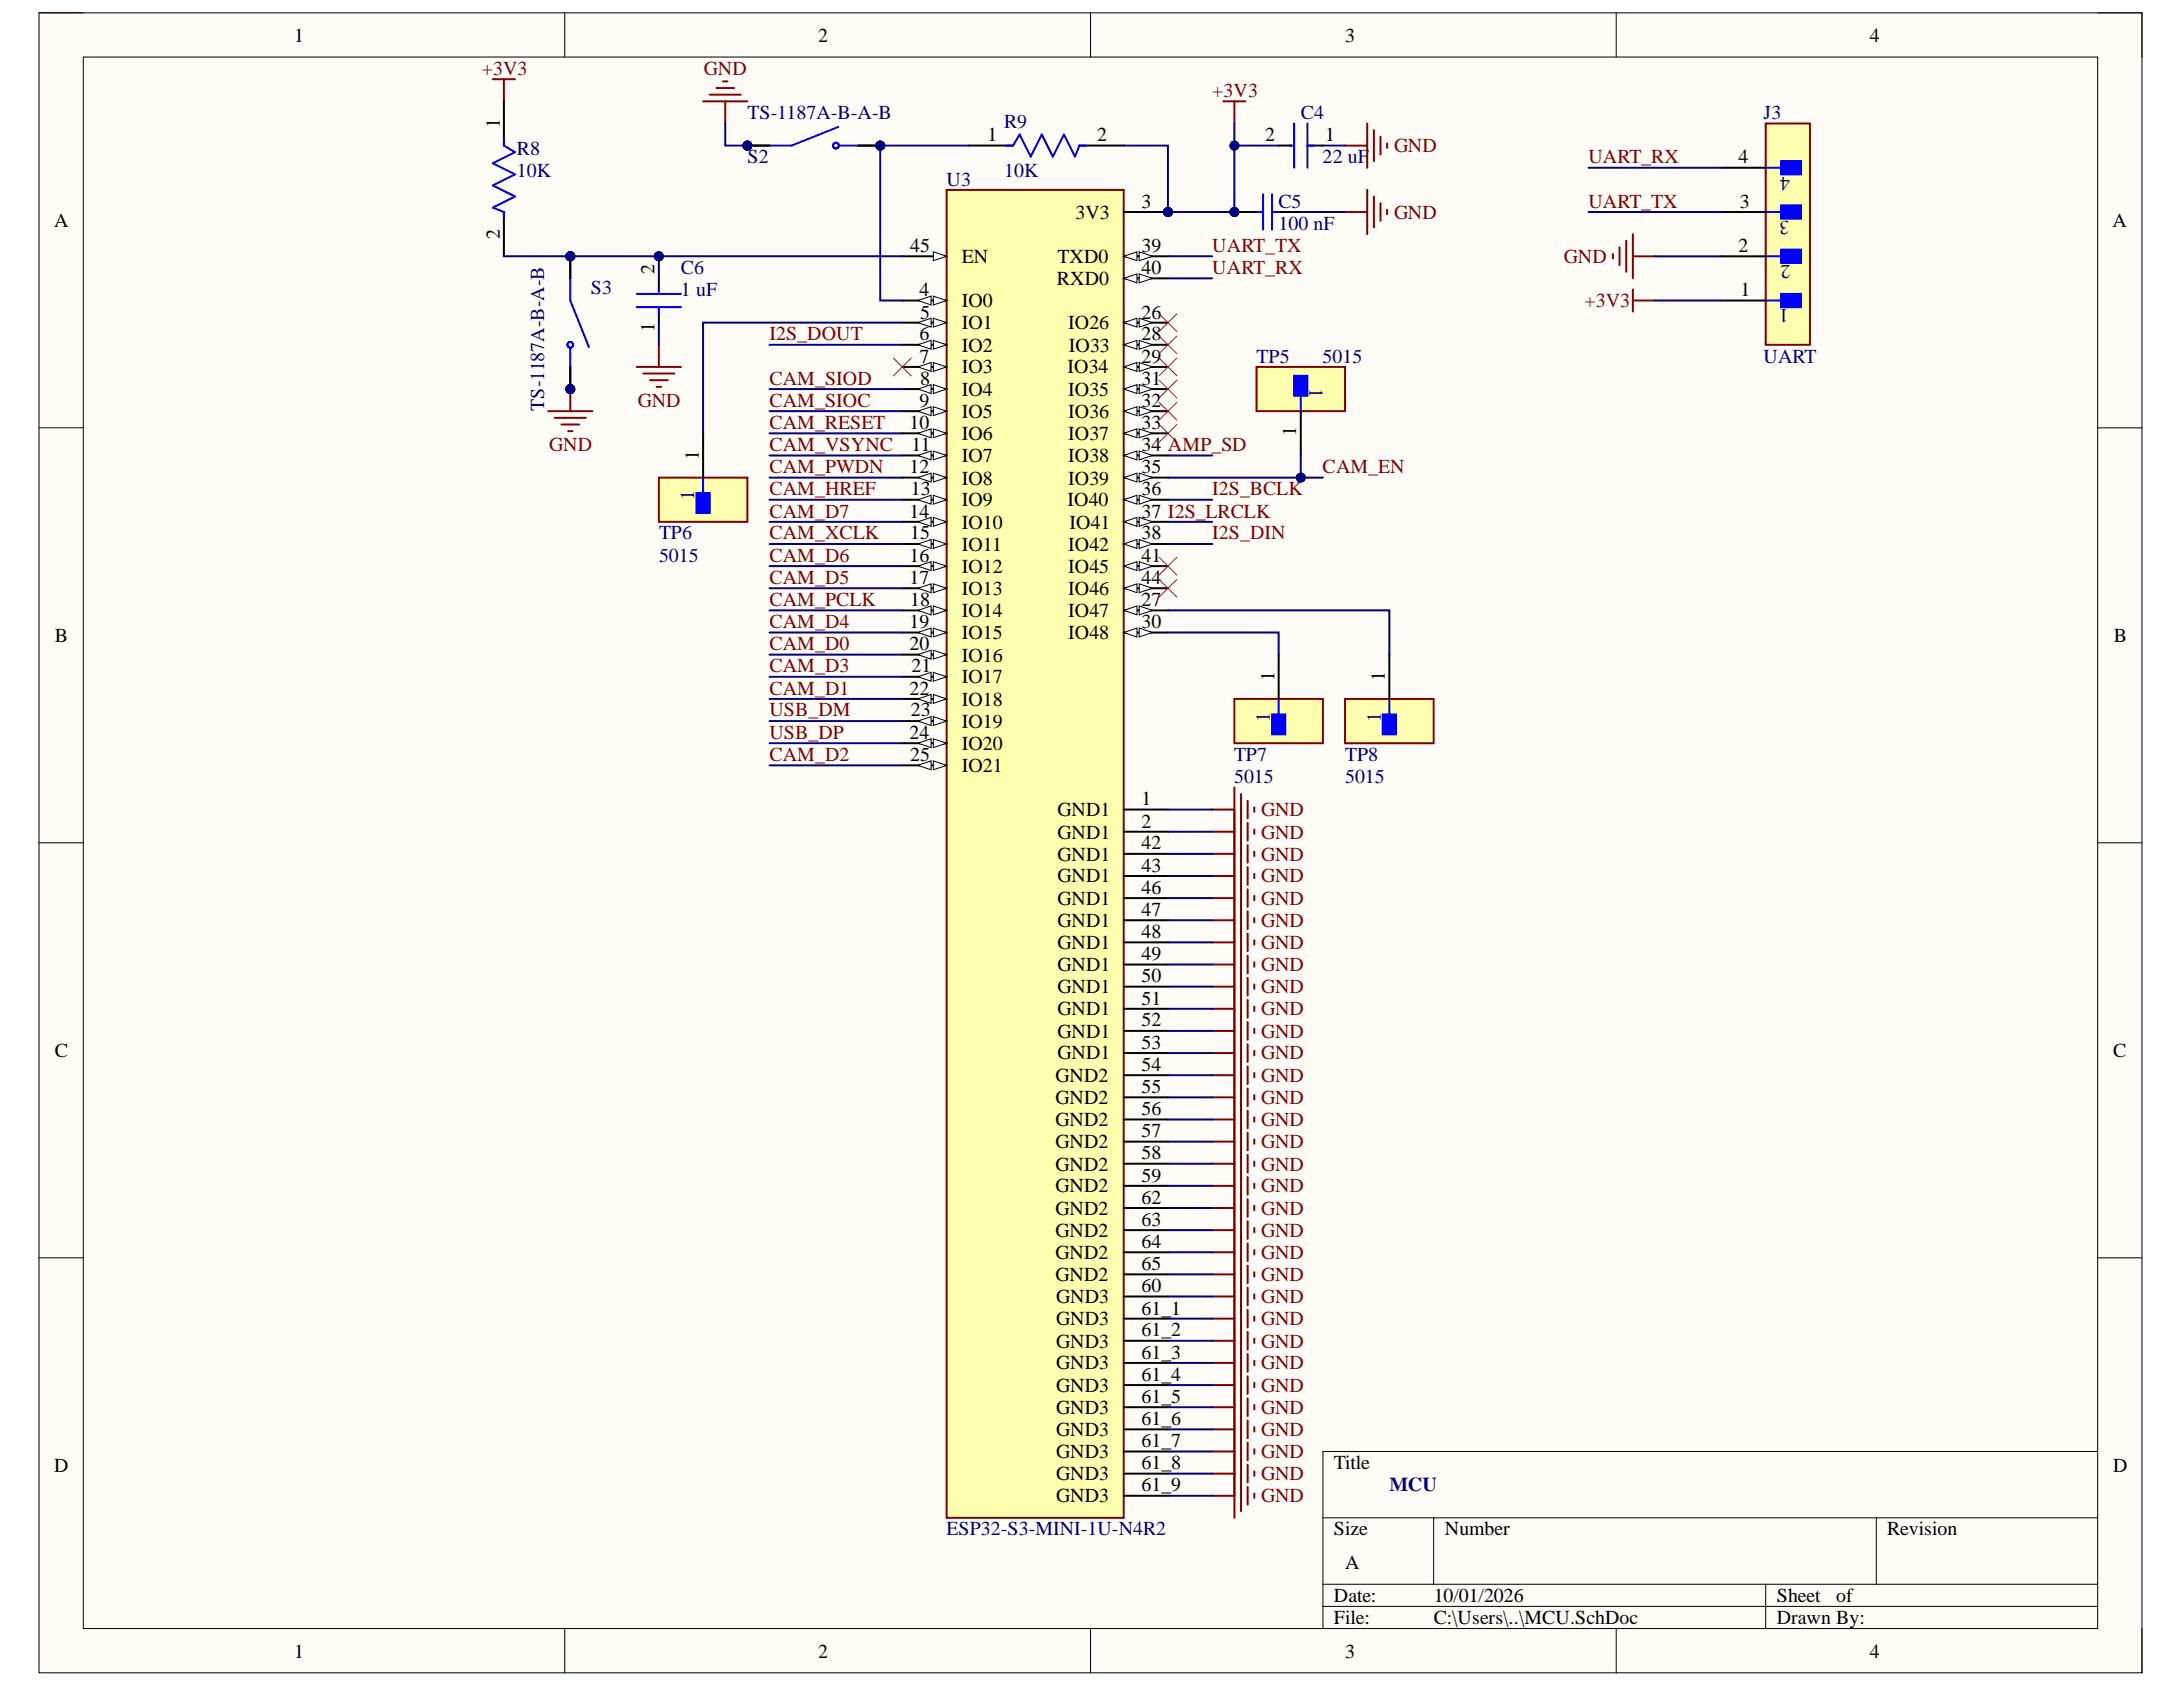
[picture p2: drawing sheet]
<svg xmlns="http://www.w3.org/2000/svg" width="279mm" height="216mm" viewBox="0 0 279 216" stroke-linecap="round" stroke-linejoin="round" font-family="sans-serif">
<defs><g id="words">
<g font-size="2.5">
<text x="37.6" y="5.3">1</text>
<text x="104.7" y="5.3">2</text>
<text x="172.2" y="5.3">3</text>
<text x="239.3" y="5.3">4</text>
<text x="64" y="16.3" transform="rotate(-90 64 16.3)">1</text>
<text x="126.4" y="18.1">1</text>
<text x="140.4" y="18.1">2</text>
<text x="161.9" y="18.1">2</text>
<text x="169.6" y="18.1">1</text>
<text x="222.5" y="20.9">4</text>
<text x="6.9" y="29">A</text>
<text x="137.6" y="28">3V3</text>
<text x="146.1" y="26.6">3</text>
<text x="222.7" y="26.6">3</text>
<text x="270.4" y="29">A</text>
<text x="64" y="30.5" transform="rotate(-90 64 30.5)">2</text>
<text x="83.8" y="35" transform="rotate(-90 83.8 35)">2</text>
<text x="116.5" y="32.2">45</text>
<text x="123.1" y="33.7">EN</text>
<text x="135.4" y="33.7">TXD0</text>
<text x="146.1" y="32.2">39</text>
<text x="146.1" y="35.1">40</text>
<text x="222.5" y="32.2">2</text>
<text x="117.7" y="37.9">4</text>
<text x="117.8" y="40.8">5</text>
<text x="123.1" y="39.3">IO0</text>
<text x="135.3" y="36.5">RXD0</text>
<text x="146.1" y="40.8">26</text>
<text x="222.8" y="37.9">1</text>
<text x="83.8" y="42.6" transform="rotate(-90 83.8 42.6)">1</text>
<text x="117.7" y="43.6">6</text>
<text x="117.7" y="46.4">7</text>
<text x="123.1" y="42.1">IO1</text>
<text x="123.1" y="45">IO2</text>
<text x="123.1" y="47.8">IO3</text>
<text x="136.6" y="47.8">IO34</text>
<text x="136.7" y="42.1">IO26</text>
<text x="136.8" y="45">IO33</text>
<text x="146.1" y="43.6">28</text>
<text x="146.1" y="46.4">29</text>
<text x="117.7" y="52">9</text>
<text x="117.8" y="49.2">8</text>
<text x="123.1" y="50.7">IO4</text>
<text x="123.1" y="53.5">IO5</text>
<text x="136.7" y="50.7">IO35</text>
<text x="136.7" y="53.5">IO36</text>
<text x="146.1" y="49.2">31</text>
<text x="146.1" y="52">32</text>
<text x="89.4" y="58.9" transform="rotate(-90 89.4 58.9)">1</text>
<text x="116.4" y="54.9">10</text>
<text x="116.7" y="57.7">11</text>
<text x="123.1" y="56.3">IO6</text>
<text x="123.1" y="59.1">IO7</text>
<text x="136.7" y="56.3">IO37</text>
<text x="136.7" y="59.1">IO38</text>
<text x="146.1" y="54.9">33</text>
<text x="146.1" y="57.7">34 AMP_SD</text>
<text x="165.9" y="55.8" transform="rotate(-90 165.9 55.8)">1</text>
<text x="116.4" y="60.6">12</text>
<text x="116.6" y="63.4">13</text>
<text x="123.1" y="62">IO8</text>
<text x="123.1" y="64.8">IO9</text>
<text x="136.6" y="64.8">IO40</text>
<text x="136.7" y="62">IO39</text>
<text x="146.1" y="60.6">35</text>
<text x="146.1" y="63.4">36</text>
<text x="116.4" y="66.2">14</text>
<text x="116.4" y="71.9">16</text>
<text x="116.5" y="69">15</text>
<text x="123.1" y="67.7">IO10</text>
<text x="123.1" y="70.5">IO11</text>
<text x="136.7" y="70.5">IO42</text>
<text x="136.9" y="67.7">IO41</text>
<text x="146.1" y="66.2">37 I2S_LRCLK</text>
<text x="146.1" y="69">38</text>
<text x="146.1" y="71.9">41</text>
<text x="116.4" y="74.7">17</text>
<text x="116.5" y="77.6">18</text>
<text x="123.1" y="73.3">IO12</text>
<text x="123.1" y="76.1">IO13</text>
<text x="136.7" y="73.3">IO45</text>
<text x="136.7" y="76.1">IO46</text>
<text x="146.1" y="74.7">44</text>
<text x="146.1" y="77.6">27</text>
<text x="7" y="82.1">B</text>
<text x="116.4" y="80.4">19</text>
<text x="116.4" y="83.2">20</text>
<text x="123.1" y="79">IO14</text>
<text x="123.1" y="81.8">IO15</text>
<text x="136.7" y="79">IO47</text>
<text x="136.7" y="81.8">IO48</text>
<text x="146.1" y="80.4">30</text>
<text x="270.6" y="82.1">B</text>
<text x="116.4" y="88.9">22</text>
<text x="116.7" y="86">21</text>
<text x="123.1" y="84.7">IO16</text>
<text x="123.1" y="87.5">IO17</text>
<text x="163.1" y="87.2" transform="rotate(-90 163.1 87.2)">1</text>
<text x="177.2" y="87.2" transform="rotate(-90 177.2 87.2)">1</text>
<text x="116.4" y="94.6">24</text>
<text x="116.6" y="91.7">23</text>
<text x="123.1" y="90.3">IO18</text>
<text x="123.1" y="93.1">IO19</text>
<text x="116.5" y="97.4">25</text>
<text x="123.1" y="96">IO20</text>
<text x="123.1" y="98.8">IO21</text>
<text x="135.4" y="104.5">GND1</text>
<text x="135.4" y="107.3">GND1</text>
<text x="146.1" y="103">1</text>
<text x="146.1" y="105.9">2</text>
<text x="135.4" y="110.1">GND1</text>
<text x="135.4" y="112.9">GND1</text>
<text x="146.1" y="108.7">42</text>
<text x="146.1" y="111.6">43</text>
<text x="135.4" y="115.8">GND1</text>
<text x="135.4" y="118.6">GND1</text>
<text x="146.1" y="114.4">46</text>
<text x="146.1" y="117.2">47</text>
<text x="135.4" y="121.5">GND1</text>
<text x="135.4" y="124.3">GND1</text>
<text x="146.1" y="120">48</text>
<text x="146.1" y="122.9">49</text>
<text x="146.1" y="125.7">50</text>
<text x="135.4" y="127.1">GND1</text>
<text x="135.4" y="129.9">GND1</text>
<text x="146.1" y="128.6">51</text>
<text x="146.1" y="131.4">52</text>
<text x="7" y="135.3">C</text>
<text x="135.4" y="132.8">GND1</text>
<text x="135.4" y="135.6">GND1</text>
<text x="146.1" y="134.2">53</text>
<text x="146.1" y="137">54</text>
<text x="270.5" y="135.3">C</text>
<text x="135.1" y="138.5">GND2</text>
<text x="135.1" y="141.3">GND2</text>
<text x="146.1" y="139.9">55</text>
<text x="146.1" y="142.7">56</text>
<text x="135.1" y="144.1">GND2</text>
<text x="135.1" y="146.9">GND2</text>
<text x="135.1" y="149.8">GND2</text>
<text x="146.1" y="145.6">57</text>
<text x="146.1" y="148.4">58</text>
<text x="135.1" y="152.6">GND2</text>
<text x="135.1" y="155.5">GND2</text>
<text x="146.1" y="151.2">59</text>
<text x="146.1" y="154">62</text>
<text x="135.1" y="158.3">GND2</text>
<text x="135.1" y="161.1">GND2</text>
<text x="146.1" y="156.9">63</text>
<text x="146.1" y="159.7">64</text>
<text x="135.1" y="163.9">GND2</text>
<text x="135.2" y="166.8">GND3</text>
<text x="146.1" y="162.6">65</text>
<text x="146.1" y="165.4">60</text>
<text x="135.2" y="169.6">GND3</text>
<text x="135.2" y="172.5">GND3</text>
<text x="146.1" y="168.2">61_1</text>
<text x="146.1" y="171">61_2</text>
<text x="146.1" y="173.9">61_3</text>
<text x="135.2" y="175.3">GND3</text>
<text x="135.2" y="178.1">GND3</text>
<text x="146.1" y="176.7">61_4</text>
<text x="146.1" y="179.5">61_5</text>
<text x="135.2" y="180.9">GND3</text>
<text x="135.2" y="183.8">GND3</text>
<text x="146.1" y="182.4">61_6</text>
<text x="146.1" y="185.2">61_7</text>
<text x="6.9" y="188.4">D</text>
<text x="135.2" y="186.6">GND3</text>
<text x="135.2" y="189.5">GND3</text>
<text x="146.1" y="188">61_8</text>
<text x="146.1" y="190.8">61_9</text>
<text x="170.7" y="188">Title</text>
<text x="270.5" y="188.4">D</text>
<text x="135.2" y="192.3">GND3</text>
<text x="170.7" y="196.5">Size</text>
<text x="184.9" y="196.5">Number</text>
<text x="241.5" y="196.5">Revision</text>
<text x="172.2" y="200.8">A</text>
<text x="170.7" y="205">Date:</text>
<text x="170.7" y="207.8">File:</text>
<text x="183.5" y="205">10/01/2026</text>
<text x="183.5" y="207.8">C:\Users\..\MCU.SchDoc</text>
<text x="227.4" y="205">Sheet</text>
<text x="227.4" y="207.8">Drawn By:</text>
<text x="235" y="205">of</text>
<text x="37.6" y="212.1">1</text>
<text x="104.7" y="212.1">2</text>
<text x="172.2" y="212.1">3</text>
<text x="239.3" y="212.1">4</text>
</g>
<g font-size="2.5" fill="#800000">
<text x="61.7" y="9.6">+3V3</text>
<text x="90.1" y="9.6">GND</text>
<text x="155.2" y="12.4">+3V3</text>
<text x="178.4" y="19.5">GND</text>
<text x="203.3" y="20.9">UART_RX</text>
<text x="178.4" y="28">GND</text>
<text x="203.3" y="26.6">UART_TX</text>
<text x="155.2" y="32.2">UART_TX</text>
<text x="155.2" y="35.1">UART_RX</text>
<text x="200.2" y="33.7">GND</text>
<text x="202.8" y="39.3">+3V3</text>
<text x="98.5" y="43.6">I2S_DOUT</text>
<text x="81.6" y="52">GND</text>
<text x="98.5" y="49.2">CAM_SIOD</text>
<text x="98.5" y="52">CAM_SIOC</text>
<text x="70.3" y="57.7">GND</text>
<text x="98.5" y="54.9">CAM_RESET</text>
<text x="98.5" y="57.7">CAM_VSYNC</text>
<text x="98.5" y="63.4">CAM_HREF</text>
<text x="98.5" y="60.6">CAM_PWDN</text>
<text x="155.2" y="63.4">I2S_BCLK</text>
<text x="169.3" y="60.6">CAM_EN</text>
<text x="98.5" y="69">CAM_XCLK</text>
<text x="98.5" y="66.2">CAM_D7</text>
<text x="98.5" y="71.9">CAM_D6</text>
<text x="155.2" y="69">I2S_DIN</text>
<text x="98.5" y="74.7">CAM_D5</text>
<text x="98.5" y="77.6">CAM_PCLK</text>
<text x="98.5" y="83.2">CAM_D0</text>
<text x="98.5" y="80.4">CAM_D4</text>
<text x="98.5" y="88.9">CAM_D1</text>
<text x="98.5" y="86">CAM_D3</text>
<text x="98.5" y="91.7">USB_DM</text>
<text x="98.5" y="94.6">USB_DP</text>
<text x="98.5" y="97.4">CAM_D2</text>
<text x="161.4" y="104.5">GND</text>
<text x="161.4" y="107.3">GND</text>
<text x="161.4" y="110.1">GND</text>
<text x="161.4" y="112.9">GND</text>
<text x="161.4" y="115.8">GND</text>
<text x="161.4" y="118.6">GND</text>
<text x="161.4" y="121.5">GND</text>
<text x="161.4" y="124.3">GND</text>
<text x="161.4" y="127.1">GND</text>
<text x="161.4" y="129.9">GND</text>
<text x="161.4" y="132.8">GND</text>
<text x="161.4" y="135.6">GND</text>
<text x="161.4" y="138.5">GND</text>
<text x="161.4" y="141.3">GND</text>
<text x="161.4" y="144.1">GND</text>
<text x="161.4" y="146.9">GND</text>
<text x="161.4" y="149.8">GND</text>
<text x="161.4" y="152.6">GND</text>
<text x="161.4" y="155.5">GND</text>
<text x="161.4" y="161.1">GND</text>
<text x="161.4" y="158.3">GND</text>
<text x="161.4" y="163.9">GND</text>
<text x="161.4" y="166.8">GND</text>
<text x="161.4" y="169.6">GND</text>
<text x="161.4" y="172.5">GND</text>
<text x="161.4" y="175.3">GND</text>
<text x="161.4" y="178.1">GND</text>
<text x="161.4" y="180.9">GND</text>
<text x="161.4" y="183.8">GND</text>
<text x="161.4" y="186.6">GND</text>
<text x="161.4" y="189.5">GND</text>
<text x="161.4" y="192.3">GND</text>
</g>
<g font-size="2.5" fill="#000080">
<text x="95.7" y="15.2">TS-1187A-B-A-B</text>
<text x="128.5" y="16.4">R9</text>
<text x="166.5" y="15.2">C4</text>
<text x="225.7" y="15.2">J3</text>
<text x="66.2" y="19.8">R8</text>
<text x="66.2" y="22.6">10K</text>
<text x="95.7" y="20.9">S2</text>
<text x="121.1" y="23.8">U3</text>
<text x="128.5" y="22.6">10K</text>
<text x="169.3" y="20.9">22 uF</text>
<text x="229.1" y="22.6" transform="rotate(-180 229.1 22.6)">4</text>
<text x="163.6" y="26.6">C5</text>
<text x="163.6" y="29.4">100 nF</text>
<text x="229" y="28.3" transform="rotate(-180 229 28.3)">3</text>
<text x="87.1" y="35.1">C6</text>
<text x="229.2" y="33.9" transform="rotate(-180 229.2 33.9)">2</text>
<text x="75.6" y="37.6">S3</text>
<text x="87.1" y="37.9">1 uF</text>
<text x="228.9" y="39.6" transform="rotate(-180 228.9 39.6)">1</text>
<text x="160.8" y="46.4">TP5</text>
<text x="169.3" y="46.4">5015</text>
<text x="225.7" y="46.4">UART</text>
<text x="69.6" y="52.6" transform="rotate(-90 69.6 52.6)">TS-1187A-B-A-B</text>
<text x="167.6" y="49.7" transform="rotate(90 167.6 49.7)">1</text>
<text x="88.8" y="64" transform="rotate(-90 88.8 64)">1</text>
<text x="84.3" y="69">TP6</text>
<text x="84.3" y="71.9">5015</text>
<text x="162.5" y="92.4" transform="rotate(-90 162.5 92.4)">1</text>
<text x="176.7" y="92.4" transform="rotate(-90 176.7 92.4)">1</text>
<text x="157.9" y="97.4">TP7</text>
<text x="157.9" y="100.2">5015</text>
<text x="172.2" y="97.4">TP8</text>
<text x="172.2" y="100.2">5015</text>
<text x="177.8" y="190.8">MCU</text>
<text x="121.1" y="196.5">ESP32-S3-MINI-1U-N4R2</text>
</g>
</g></defs>
<path d="M5 1.6h269.1v212.5h-269.1z" fill-rule="evenodd" fill="#fffcf8"/>
<path d="M5 1.6h269.1v212.5h-269.1z" fill="none" stroke="#000" stroke-width=".13"/>
<path d="M10.7 7.3h257.8v201.1h-257.8z" fill-rule="evenodd" fill="#fffcf8"/>
<g fill="none" stroke="#000" stroke-width=".13">
<path d="M5 1.6h5.7M10.7 7.3h257.8v201.1h-257.8zM72.3 1.6v5.7M139.6 1.6v5.7M206.9 1.6v5.7M268.5 1.6h5.6v5.7M5 54.7h5.7M268.5 54.8h5.6M5 107.9h5.7M268.5 107.9h5.6M5 161h5.7M268.5 161h5.6"/>
<path d="M169.3 194.3h99.2M183.5 194.3v8.5M240.1 194.3v8.5M268.5 185.8h-99.2v22.6M72.3 208.4v5.7M139.6 208.4v5.7M169.3 202.8h99.2M169.3 205.6h99.2M206.9 208.4v5.7M226 202.8v5.6M274.1 208.4v5.7"/>
</g>
<circle cx="149.5" cy="27.1" r=".57" fill="#000080"/>
<circle cx="149.5" cy="27.1" r=".57" fill="none" stroke="#000080" stroke-width=".13"/>
<path d="M121.2 24.3h22.6v170h-22.6z" fill-rule="evenodd" fill="#ffffb0"/>
<path d="M121.2 24.3h22.6v170h-22.6z" fill="none" stroke="#800000" stroke-width=".25"/>
<path d="M115.5 32.8h5.7" fill="none" stroke="#000" stroke-width=".25"/>
<path d="M119.5 32.2l1.7 .6-1.7 .6z" fill="#f8fcff"/>
<path d="M119.5 32.2l1.7 .6-1.7 .6z" fill="none" stroke="#000" stroke-width=".13"/>
<path d="M115.5 38.5h5.7" fill="none" stroke="#000" stroke-width=".25"/>
<path d="M119.5 37.9l1.7 .6-1.7 .5z" fill="#f8fcff"/>
<path d="M119.5 37.9l1.7 .6-1.7 .5z" fill="none" stroke="#000" stroke-width=".13"/>
<path d="M117.5 38.5l1.7-.6v1.1z" fill="#f8fcff"/>
<path d="M117.5 38.5l1.7-.6v1.1z" fill="none" stroke="#000" stroke-width=".13"/>
<path d="M115.5 41.3h5.7" fill="none" stroke="#000" stroke-width=".25"/>
<path d="M119.5 40.7l1.7 .6-1.7 .6z" fill="#f8fcff"/>
<path d="M119.5 40.7l1.7 .6-1.7 .6z" fill="none" stroke="#000" stroke-width=".13"/>
<path d="M117.5 41.3l1.7-.6v1.2z" fill="#f8fcff"/>
<path d="M117.5 41.3l1.7-.6v1.2z" fill="none" stroke="#000" stroke-width=".13"/>
<path d="M115.5 44.1h5.7" fill="none" stroke="#000" stroke-width=".25"/>
<path d="M119.5 43.6l1.7 .5-1.7 .6z" fill="#f8fcff"/>
<path d="M119.5 43.6l1.7 .5-1.7 .6z" fill="none" stroke="#000" stroke-width=".13"/>
<path d="M117.5 44.1l1.7-.5v1.1z" fill="#f8fcff"/>
<path d="M117.5 44.1l1.7-.5v1.1z" fill="none" stroke="#000" stroke-width=".13"/>
<path d="M115.5 47h5.7" fill="none" stroke="#000" stroke-width=".25"/>
<path d="M119.5 46.4l1.7 .6-1.7 .5z" fill="#f8fcff"/>
<path d="M119.5 46.4l1.7 .6-1.7 .5z" fill="none" stroke="#000" stroke-width=".13"/>
<path d="M117.5 47l1.7-.6v1.1z" fill="#f8fcff"/>
<path d="M117.5 47l1.7-.6v1.1z" fill="none" stroke="#000" stroke-width=".13"/>
<path d="M115.5 49.8h5.7" fill="none" stroke="#000" stroke-width=".25"/>
<path d="M119.5 49.2l1.7 .6-1.7 .6z" fill="#f8fcff"/>
<path d="M119.5 49.2l1.7 .6-1.7 .6z" fill="none" stroke="#000" stroke-width=".13"/>
<path d="M117.5 49.8l1.7-.6v1.2z" fill="#f8fcff"/>
<path d="M117.5 49.8l1.7-.6v1.2z" fill="none" stroke="#000" stroke-width=".13"/>
<path d="M115.5 52.6h5.7" fill="none" stroke="#000" stroke-width=".25"/>
<path d="M119.5 52.1l1.7 .5-1.7 .6z" fill="#f8fcff"/>
<path d="M119.5 52.1l1.7 .5-1.7 .6z" fill="none" stroke="#000" stroke-width=".13"/>
<path d="M117.5 52.6l1.7-.5v1.1z" fill="#f8fcff"/>
<path d="M117.5 52.6l1.7-.5v1.1z" fill="none" stroke="#000" stroke-width=".13"/>
<path d="M115.5 55.5h5.7" fill="none" stroke="#000" stroke-width=".25"/>
<path d="M119.5 54.9l1.7 .6-1.7 .5z" fill="#f8fcff"/>
<path d="M119.5 54.9l1.7 .6-1.7 .5z" fill="none" stroke="#000" stroke-width=".13"/>
<path d="M117.5 55.5l1.7-.6v1.1z" fill="#f8fcff"/>
<path d="M117.5 55.5l1.7-.6v1.1z" fill="none" stroke="#000" stroke-width=".13"/>
<path d="M115.5 58.3h5.7" fill="none" stroke="#000" stroke-width=".25"/>
<path d="M119.5 57.7l1.7 .6-1.7 .6z" fill="#f8fcff"/>
<path d="M119.5 57.7l1.7 .6-1.7 .6z" fill="none" stroke="#000" stroke-width=".13"/>
<path d="M117.5 58.3l1.7-.6v1.2z" fill="#f8fcff"/>
<path d="M117.5 58.3l1.7-.6v1.2z" fill="none" stroke="#000" stroke-width=".13"/>
<path d="M115.5 61.1h5.7" fill="none" stroke="#000" stroke-width=".25"/>
<path d="M119.5 60.6l1.7 .5-1.7 .6z" fill="#f8fcff"/>
<path d="M119.5 60.6l1.7 .5-1.7 .6z" fill="none" stroke="#000" stroke-width=".13"/>
<path d="M117.5 61.1l1.7-.5v1.1z" fill="#f8fcff"/>
<path d="M117.5 61.1l1.7-.5v1.1z" fill="none" stroke="#000" stroke-width=".13"/>
<path d="M115.5 64h5.7" fill="none" stroke="#000" stroke-width=".25"/>
<path d="M119.5 63.4l1.7 .6-1.7 .5z" fill="#f8fcff"/>
<path d="M119.5 63.4l1.7 .6-1.7 .5z" fill="none" stroke="#000" stroke-width=".13"/>
<path d="M117.5 64l1.7-.6v1.1z" fill="#f8fcff"/>
<path d="M117.5 64l1.7-.6v1.1z" fill="none" stroke="#000" stroke-width=".13"/>
<path d="M115.5 66.8h5.7" fill="none" stroke="#000" stroke-width=".25"/>
<path d="M119.5 66.2l1.7 .6-1.7 .6z" fill="#f8fcff"/>
<path d="M119.5 66.2l1.7 .6-1.7 .6z" fill="none" stroke="#000" stroke-width=".13"/>
<path d="M117.5 66.8l1.7-.6v1.2z" fill="#f8fcff"/>
<path d="M117.5 66.8l1.7-.6v1.2z" fill="none" stroke="#000" stroke-width=".13"/>
<path d="M115.5 69.6h5.7" fill="none" stroke="#000" stroke-width=".25"/>
<path d="M119.5 69.1l1.7 .5-1.7 .6z" fill="#f8fcff"/>
<path d="M119.5 69.1l1.7 .5-1.7 .6z" fill="none" stroke="#000" stroke-width=".13"/>
<path d="M117.5 69.6l1.7-.5v1.1z" fill="#f8fcff"/>
<path d="M117.5 69.6l1.7-.5v1.1z" fill="none" stroke="#000" stroke-width=".13"/>
<path d="M115.5 72.5h5.7" fill="none" stroke="#000" stroke-width=".25"/>
<path d="M119.5 71.9l1.7 .6-1.7 .5z" fill="#f8fcff"/>
<path d="M119.5 71.9l1.7 .6-1.7 .5z" fill="none" stroke="#000" stroke-width=".13"/>
<path d="M117.5 72.5l1.7-.6v1.1z" fill="#f8fcff"/>
<path d="M117.5 72.5l1.7-.6v1.1z" fill="none" stroke="#000" stroke-width=".13"/>
<path d="M115.5 75.3h5.7" fill="none" stroke="#000" stroke-width=".25"/>
<path d="M119.5 74.7l1.7 .6-1.7 .6z" fill="#f8fcff"/>
<path d="M119.5 74.7l1.7 .6-1.7 .6z" fill="none" stroke="#000" stroke-width=".13"/>
<path d="M117.5 75.3l1.7-.6v1.2z" fill="#f8fcff"/>
<path d="M117.5 75.3l1.7-.6v1.2z" fill="none" stroke="#000" stroke-width=".13"/>
<path d="M115.5 78.1h5.7" fill="none" stroke="#000" stroke-width=".25"/>
<path d="M119.5 77.6l1.7 .5-1.7 .6z" fill="#f8fcff"/>
<path d="M119.5 77.6l1.7 .5-1.7 .6z" fill="none" stroke="#000" stroke-width=".13"/>
<path d="M117.5 78.1l1.7-.5v1.1z" fill="#f8fcff"/>
<path d="M117.5 78.1l1.7-.5v1.1z" fill="none" stroke="#000" stroke-width=".13"/>
<path d="M115.5 81h5.7" fill="none" stroke="#000" stroke-width=".25"/>
<path d="M119.5 80.4l1.7 .6-1.7 .5z" fill="#f8fcff"/>
<path d="M119.5 80.4l1.7 .6-1.7 .5z" fill="none" stroke="#000" stroke-width=".13"/>
<path d="M117.5 81l1.7-.6v1.1z" fill="#f8fcff"/>
<path d="M117.5 81l1.7-.6v1.1z" fill="none" stroke="#000" stroke-width=".13"/>
<path d="M115.5 83.8h5.7" fill="none" stroke="#000" stroke-width=".25"/>
<path d="M119.5 83.2l1.7 .6-1.7 .6z" fill="#f8fcff"/>
<path d="M119.5 83.2l1.7 .6-1.7 .6z" fill="none" stroke="#000" stroke-width=".13"/>
<path d="M117.5 83.8l1.7-.6v1.2z" fill="#f8fcff"/>
<path d="M117.5 83.8l1.7-.6v1.2z" fill="none" stroke="#000" stroke-width=".13"/>
<path d="M115.5 86.6h5.7" fill="none" stroke="#000" stroke-width=".25"/>
<path d="M119.5 86l1.7 .6-1.7 .6z" fill="#f8fcff"/>
<path d="M119.5 86l1.7 .6-1.7 .6z" fill="none" stroke="#000" stroke-width=".13"/>
<path d="M117.5 86.6l1.7-.6v1.2z" fill="#f8fcff"/>
<path d="M117.5 86.6l1.7-.6v1.2z" fill="none" stroke="#000" stroke-width=".13"/>
<path d="M115.5 89.4h5.7" fill="none" stroke="#000" stroke-width=".25"/>
<path d="M119.5 88.9l1.7 .5-1.7 .6z" fill="#f8fcff"/>
<path d="M119.5 88.9l1.7 .5-1.7 .6z" fill="none" stroke="#000" stroke-width=".13"/>
<path d="M117.5 89.4l1.7-.5v1.1z" fill="#f8fcff"/>
<path d="M117.5 89.4l1.7-.5v1.1z" fill="none" stroke="#000" stroke-width=".13"/>
<path d="M115.5 92.3h5.7" fill="none" stroke="#000" stroke-width=".25"/>
<path d="M119.5 91.7l1.7 .6-1.7 .5z" fill="#f8fcff"/>
<path d="M119.5 91.7l1.7 .6-1.7 .5z" fill="none" stroke="#000" stroke-width=".13"/>
<path d="M117.5 92.3l1.7-.6v1.1z" fill="#f8fcff"/>
<path d="M117.5 92.3l1.7-.6v1.1z" fill="none" stroke="#000" stroke-width=".13"/>
<path d="M115.5 95.1h5.7" fill="none" stroke="#000" stroke-width=".25"/>
<path d="M119.5 94.5l1.7 .6-1.7 .6z" fill="#f8fcff"/>
<path d="M119.5 94.5l1.7 .6-1.7 .6z" fill="none" stroke="#000" stroke-width=".13"/>
<path d="M117.5 95.1l1.7-.6v1.2z" fill="#f8fcff"/>
<path d="M117.5 95.1l1.7-.6v1.2z" fill="none" stroke="#000" stroke-width=".13"/>
<path d="M115.5 97.9h5.7" fill="none" stroke="#000" stroke-width=".25"/>
<path d="M119.5 97.4l1.7 .5-1.7 .6z" fill="#f8fcff"/>
<path d="M119.5 97.4l1.7 .5-1.7 .6z" fill="none" stroke="#000" stroke-width=".13"/>
<path d="M117.5 97.9l1.7-.5v1.1z" fill="#f8fcff"/>
<path d="M117.5 97.9l1.7-.5v1.1z" fill="none" stroke="#000" stroke-width=".13"/>
<path d="M143.8 27.1h5.7" fill="none" stroke="#000" stroke-width=".25"/>
<circle cx="149.5" cy="27.1" r=".57" fill="#000080"/>
<circle cx="149.5" cy="27.1" r=".57" fill="none" stroke="#000080" stroke-width=".13"/>
<path d="M143.8 32.8h5.7" fill="none" stroke="#000" stroke-width=".25"/>
<path d="M143.8 32.8l1.7-.6v1.2z" fill="#f8fcff"/>
<path d="M143.8 32.8l1.7-.6v1.2z" fill="none" stroke="#000" stroke-width=".13"/>
<path d="M145.8 32.2l1.7 .6-1.7 .6z" fill="#f8fcff"/>
<path d="M145.8 32.2l1.7 .6-1.7 .6z" fill="none" stroke="#000" stroke-width=".13"/>
<path d="M143.8 35.6h5.7" fill="none" stroke="#000" stroke-width=".25"/>
<path d="M143.8 35.6l1.7-.5v1.1z" fill="#f8fcff"/>
<path d="M143.8 35.6l1.7-.5v1.1z" fill="none" stroke="#000" stroke-width=".13"/>
<path d="M145.8 35.1l1.7 .5-1.7 .6z" fill="#f8fcff"/>
<path d="M145.8 35.1l1.7 .5-1.7 .6z" fill="none" stroke="#000" stroke-width=".13"/>
<path d="M143.8 41.3h5.7" fill="none" stroke="#000" stroke-width=".25"/>
<path d="M143.8 41.3l1.7-.6v1.2z" fill="#f8fcff"/>
<path d="M143.8 41.3l1.7-.6v1.2z" fill="none" stroke="#000" stroke-width=".13"/>
<path d="M145.8 40.7l1.7 .6-1.7 .6z" fill="#f8fcff"/>
<path d="M145.8 40.7l1.7 .6-1.7 .6z" fill="none" stroke="#000" stroke-width=".13"/>
<path d="M143.8 44.1h5.7" fill="none" stroke="#000" stroke-width=".25"/>
<path d="M143.8 44.1l1.7-.5v1.1z" fill="#f8fcff"/>
<path d="M143.8 44.1l1.7-.5v1.1z" fill="none" stroke="#000" stroke-width=".13"/>
<path d="M145.8 43.6l1.7 .5-1.7 .6z" fill="#f8fcff"/>
<path d="M145.8 43.6l1.7 .5-1.7 .6z" fill="none" stroke="#000" stroke-width=".13"/>
<path d="M143.8 47h5.7" fill="none" stroke="#000" stroke-width=".25"/>
<path d="M143.8 47l1.7-.6v1.1z" fill="#f8fcff"/>
<path d="M143.8 47l1.7-.6v1.1z" fill="none" stroke="#000" stroke-width=".13"/>
<path d="M145.8 46.4l1.7 .6-1.7 .5z" fill="#f8fcff"/>
<path d="M145.8 46.4l1.7 .6-1.7 .5z" fill="none" stroke="#000" stroke-width=".13"/>
<path d="M143.8 49.8h5.7" fill="none" stroke="#000" stroke-width=".25"/>
<path d="M143.8 49.8l1.7-.6v1.2z" fill="#f8fcff"/>
<path d="M143.8 49.8l1.7-.6v1.2z" fill="none" stroke="#000" stroke-width=".13"/>
<path d="M145.8 49.2l1.7 .6-1.7 .6z" fill="#f8fcff"/>
<path d="M145.8 49.2l1.7 .6-1.7 .6z" fill="none" stroke="#000" stroke-width=".13"/>
<path d="M143.8 52.6h5.7" fill="none" stroke="#000" stroke-width=".25"/>
<path d="M143.8 52.6l1.7-.5v1.1z" fill="#f8fcff"/>
<path d="M143.8 52.6l1.7-.5v1.1z" fill="none" stroke="#000" stroke-width=".13"/>
<path d="M145.8 52.1l1.7 .5-1.7 .6z" fill="#f8fcff"/>
<path d="M145.8 52.1l1.7 .5-1.7 .6z" fill="none" stroke="#000" stroke-width=".13"/>
<path d="M143.8 55.5h5.7" fill="none" stroke="#000" stroke-width=".25"/>
<path d="M143.8 55.5l1.7-.6v1.1z" fill="#f8fcff"/>
<path d="M143.8 55.5l1.7-.6v1.1z" fill="none" stroke="#000" stroke-width=".13"/>
<path d="M145.8 54.9l1.7 .6-1.7 .5z" fill="#f8fcff"/>
<path d="M145.8 54.9l1.7 .6-1.7 .5z" fill="none" stroke="#000" stroke-width=".13"/>
<path d="M143.8 58.3h5.7" fill="none" stroke="#000" stroke-width=".25"/>
<path d="M143.8 58.3l1.7-.6v1.2z" fill="#f8fcff"/>
<path d="M143.8 58.3l1.7-.6v1.2z" fill="none" stroke="#000" stroke-width=".13"/>
<path d="M145.8 57.7l1.7 .6-1.7 .6z" fill="#f8fcff"/>
<path d="M145.8 57.7l1.7 .6-1.7 .6z" fill="none" stroke="#000" stroke-width=".13"/>
<path d="M143.8 61.1h5.7" fill="none" stroke="#000" stroke-width=".25"/>
<path d="M143.8 61.1l1.7-.5v1.1z" fill="#f8fcff"/>
<path d="M143.8 61.1l1.7-.5v1.1z" fill="none" stroke="#000" stroke-width=".13"/>
<path d="M145.8 60.6l1.7 .5-1.7 .6z" fill="#f8fcff"/>
<path d="M145.8 60.6l1.7 .5-1.7 .6z" fill="none" stroke="#000" stroke-width=".13"/>
<path d="M143.8 64h5.7" fill="none" stroke="#000" stroke-width=".25"/>
<path d="M143.8 64l1.7-.6v1.1z" fill="#f8fcff"/>
<path d="M143.8 64l1.7-.6v1.1z" fill="none" stroke="#000" stroke-width=".13"/>
<path d="M145.8 63.4l1.7 .6-1.7 .5z" fill="#f8fcff"/>
<path d="M145.8 63.4l1.7 .6-1.7 .5z" fill="none" stroke="#000" stroke-width=".13"/>
<path d="M143.8 66.8h5.7" fill="none" stroke="#000" stroke-width=".25"/>
<path d="M143.8 66.8l1.7-.6v1.2z" fill="#f8fcff"/>
<path d="M143.8 66.8l1.7-.6v1.2z" fill="none" stroke="#000" stroke-width=".13"/>
<path d="M145.8 66.2l1.7 .6-1.7 .6z" fill="#f8fcff"/>
<path d="M145.8 66.2l1.7 .6-1.7 .6z" fill="none" stroke="#000" stroke-width=".13"/>
<path d="M143.8 69.6h5.7" fill="none" stroke="#000" stroke-width=".25"/>
<path d="M143.8 69.6l1.7-.5v1.1z" fill="#f8fcff"/>
<path d="M143.8 69.6l1.7-.5v1.1z" fill="none" stroke="#000" stroke-width=".13"/>
<path d="M145.8 69.1l1.7 .5-1.7 .6z" fill="#f8fcff"/>
<path d="M145.8 69.1l1.7 .5-1.7 .6z" fill="none" stroke="#000" stroke-width=".13"/>
<path d="M143.8 72.5h5.7" fill="none" stroke="#000" stroke-width=".25"/>
<path d="M143.8 72.5l1.7-.6v1.1z" fill="#f8fcff"/>
<path d="M143.8 72.5l1.7-.6v1.1z" fill="none" stroke="#000" stroke-width=".13"/>
<path d="M145.8 71.9l1.7 .6-1.7 .5z" fill="#f8fcff"/>
<path d="M145.8 71.9l1.7 .6-1.7 .5z" fill="none" stroke="#000" stroke-width=".13"/>
<path d="M143.8 75.3h5.7" fill="none" stroke="#000" stroke-width=".25"/>
<path d="M143.8 75.3l1.7-.6v1.2z" fill="#f8fcff"/>
<path d="M143.8 75.3l1.7-.6v1.2z" fill="none" stroke="#000" stroke-width=".13"/>
<path d="M145.8 74.7l1.7 .6-1.7 .6z" fill="#f8fcff"/>
<path d="M145.8 74.7l1.7 .6-1.7 .6z" fill="none" stroke="#000" stroke-width=".13"/>
<path d="M143.8 78.1h5.7" fill="none" stroke="#000" stroke-width=".25"/>
<path d="M143.8 78.1l1.7-.5v1.1z" fill="#f8fcff"/>
<path d="M143.8 78.1l1.7-.5v1.1z" fill="none" stroke="#000" stroke-width=".13"/>
<path d="M145.8 77.6l1.7 .5-1.7 .6z" fill="#f8fcff"/>
<path d="M145.8 77.6l1.7 .5-1.7 .6z" fill="none" stroke="#000" stroke-width=".13"/>
<path d="M143.8 81h5.7" fill="none" stroke="#000" stroke-width=".25"/>
<path d="M143.8 81l1.7-.6v1.1z" fill="#f8fcff"/>
<path d="M143.8 81l1.7-.6v1.1z" fill="none" stroke="#000" stroke-width=".13"/>
<path d="M145.8 80.4l1.7 .6-1.7 .5z" fill="#f8fcff"/>
<path d="M145.8 80.4l1.7 .6-1.7 .5z" fill="none" stroke="#000" stroke-width=".13"/>
<g fill="none" stroke="#000" stroke-width=".25">
<path d="M64.5 13v5.6M163.7 18.6h1.7M167.3 18.6h2M64.5 27.1v5.7M84.3 35.6v1.7M84.3 39.3v2M143.8 103.6h5.7M143.8 106.4h5.7M143.8 109.3h5.7M143.8 112.1h5.7M143.8 114.9h5.7M143.8 117.8h5.7"/>
<path d="M143.8 120.6h5.7M143.8 123.4h5.7M143.8 126.3h5.7M143.8 129.1h5.7M143.8 131.9h5.7M143.8 134.8h5.7M143.8 137.6h5.7M143.8 140.4h5.7M143.8 143.3h5.7M143.8 146.1h5.7M143.8 148.9h5.7M143.8 151.8h5.7"/>
<path d="M143.8 154.6h5.7M143.8 157.4h5.7M143.8 160.3h5.7M143.8 163.1h5.7M143.8 165.9h5.7M143.8 168.8h5.7M143.8 171.6h5.7M143.8 174.4h5.7M143.8 177.3h5.7M143.8 180.1h5.7M143.8 182.9h5.7M143.8 185.8h5.7"/>
<path d="M143.8 188.6h5.7M143.8 191.4h5.7"/>
</g>
<path d="M64.5 17.8v.8l1.4 .9-2.8 1.4 2.8 1.4-2.8 1.4 2.8 1.4-2.8 1.5 1.4 .5v.9M165.1 18.6h.3M165.6 15.8v5.7M167.3 15.8v5.7M167.3 18.6h.9M81.5 39.3h5.7M81.5 37.6h5.7M84.3 37v.3M84.3 39.3v.9" fill="none" stroke="#00f" stroke-width=".25"/>
<g fill="none" stroke="#800000" stroke-width=".25">
<path d="M63.1 10.1h2.8M64.5 10.1v2.9M156.6 13h2.8M158 13v2.8M172.2 18.6h2.8M175 15.8v5.7M175.8 16.6v4M176.7 17.5v2.3M177.5 18.4v.5M172.2 27.1h2.8M175 24.3v5.7M175.8 25.1v4"/>
<path d="M176.7 26v2.3M177.5 26.9v.5M155.2 103.6h2.8M155.2 106.4h2.8M155.2 109.3h2.8M155.2 112.1h2.8M155.2 114.9h2.8M155.2 117.8h2.8M158 100.8v93.5M158.8 101.6v91.8M159.7 102.5v2.2M159.7 105.3v2.3"/>
<path d="M159.7 108.1v2.3M159.7 111v2.2M159.7 113.8v2.3M159.7 116.6v2.3M159.7 119.5v2.2M160.5 103.3v.6M160.5 106.2v.5M160.5 109v.6M160.5 111.8v.6M160.5 114.7v.5M160.5 117.5v.6M155.2 120.6h2.8"/>
<path d="M155.2 123.4h2.8M155.2 126.3h2.8M155.2 129.1h2.8M155.2 131.9h2.8M155.2 134.8h2.8M155.2 137.6h2.8M159.7 122.3v2.3M159.7 125.1v2.3M159.7 128v2.2M159.7 130.8v2.3M159.7 133.6v2.3M159.7 136.5v2.2"/>
<path d="M159.7 139.3v2.3M160.5 120.3v.6M160.5 123.2v.5M160.5 126v.6M160.5 128.8v.6M160.5 131.7v.5M160.5 134.5v.6M160.5 137.3v.6M155.2 140.4h2.8M155.2 143.3h2.8M155.2 146.1h2.8M155.2 151.8h2.8"/>
<path d="M155.2 148.9h2.8M155.2 154.6h2.8M155.2 157.4h2.8M159.7 142.1v2.3M159.7 145v2.2M159.7 147.8v2.3M159.7 150.6v2.3M159.7 153.5v2.2M159.7 156.3v2.3M159.7 159.1v2.3M160.5 140.1v.6M160.5 143v.5"/>
<path d="M160.5 145.8v.6M160.5 148.7v.5M160.5 151.5v.5M160.5 154.3v.6M160.5 157.1v.6M160.5 160v.5M155.2 160.3h2.8M155.2 163.1h2.8M155.2 168.8h2.8M155.2 165.9h2.8M155.2 171.6h2.8M155.2 174.4h2.8"/>
<path d="M155.2 177.3h2.8M159.7 162v2.2M159.7 164.8v2.3M159.7 167.6v2.3M159.7 170.5v2.2M159.7 173.3v2.3M159.7 176.1v2.3M159.7 179v2.2M160.5 162.8v.6M160.5 165.6v.6M160.5 168.5v.5M160.5 171.3v.6"/>
<path d="M160.5 174.1v.6M160.5 177v.5M160.5 179.8v.6M155.2 180.1h2.8M155.2 182.9h2.8M155.2 185.8h2.8M155.2 188.6h2.8M155.2 191.4h2.8M159.7 181.8v2.3M159.7 184.6v2.3M159.7 187.5v2.2M159.7 190.3v2.3"/>
<path d="M160.5 182.6v.6M160.5 185.5v.5M160.5 188.3v.6M160.5 191.1v.6"/>
</g>
<g fill="none" stroke="#f00" stroke-width=".13">
<path d="M148.4 40.2l2.2 2.2M148.4 43l2.2 2.3M148.4 45.8l2.2 2.3M148.4 48.7l2.2 2.2M148.4 51.5l2.2 2.3M148.4 54.3l2.2 2.3M150.6 40.2l-2.2 2.2M150.6 43l-2.2 2.3M150.6 45.8l-2.2 2.3M150.6 48.7l-2.2 2.2M150.6 51.5l-2.2 2.3M150.6 54.3l-2.2 2.3"/>
<path d="M148.4 71.3l2.2 2.3M148.4 74.2l2.2 2.2M150.6 71.3l-2.2 2.3M150.6 74.2l-2.2 2.2"/>
</g>
<circle cx="73" cy="32.8" r=".57" fill="#000080"/>
<circle cx="73" cy="32.8" r=".57" fill="none" stroke="#000080" stroke-width=".13"/>
<circle cx="73" cy="32.8" r=".57" fill="#000080"/>
<circle cx="73" cy="32.8" r=".57" fill="none" stroke="#000080" stroke-width=".13"/>
<circle cx="73" cy="49.8" r=".57" fill="#000080"/>
<circle cx="73" cy="49.8" r=".57" fill="none" stroke="#000080" stroke-width=".13"/>
<circle cx="73" cy="49.8" r=".57" fill="#000080"/>
<circle cx="73" cy="49.8" r=".57" fill="none" stroke="#000080" stroke-width=".13"/>
<g fill="none" stroke="#00f" stroke-width=".25">
<path d="M73 35.6v2.9l2.4 5.9M73 44.5v2.5"/>
<circle cx="73" cy="44.1" r=".37"/>
</g>
<path d="M73 32.8v2.8" fill="none" stroke="#000" stroke-width=".25"/>
<circle cx="73" cy="32.8" r=".57" fill="#000080"/>
<circle cx="73" cy="32.8" r=".57" fill="none" stroke="#000080" stroke-width=".13"/>
<path d="M73 32.8v2.8" fill="none" stroke="#000" stroke-width=".25"/>
<circle cx="73" cy="32.8" r=".57" fill="#000080"/>
<circle cx="73" cy="32.8" r=".57" fill="none" stroke="#000080" stroke-width=".13"/>
<path d="M73 47v2.8" fill="none" stroke="#000" stroke-width=".25"/>
<circle cx="73" cy="49.8" r=".57" fill="#000080"/>
<circle cx="73" cy="49.8" r=".57" fill="none" stroke="#000080" stroke-width=".13"/>
<path d="M73 47v2.8" fill="none" stroke="#000" stroke-width=".25"/>
<circle cx="73" cy="49.8" r=".57" fill="#000080"/>
<circle cx="73" cy="49.8" r=".57" fill="none" stroke="#000080" stroke-width=".13"/>
<path d="M70.2 52.6h5.6M71 53.5h4M71.9 54.3h2.2M72.7 55.2h.6M73 49.8v2.8M81.5 47h5.7M82.3 47.8h4M83.2 48.7h2.3M84 49.5h.6M84.3 44.1v2.9" fill="none" stroke="#800000" stroke-width=".25"/>
<circle cx="73" cy="49.8" r=".57" fill="#000080"/>
<circle cx="73" cy="49.8" r=".57" fill="none" stroke="#000080" stroke-width=".13"/>
<path d="M124 18.6h5.7M138.2 18.6h5.6" fill="none" stroke="#000" stroke-width=".25"/>
<path d="M128.8 18.6h.9l.8-1.4 1.4 2.8 1.4-2.8 1.5 2.8 1.4-2.8 1.4 2.8 .6-1.4h.8" fill="none" stroke="#00f" stroke-width=".25"/>
<circle cx="95.7" cy="18.6" r=".57" fill="#000080"/>
<circle cx="95.7" cy="18.6" r=".57" fill="none" stroke="#000080" stroke-width=".13"/>
<circle cx="95.7" cy="18.6" r=".57" fill="#000080"/>
<circle cx="95.7" cy="18.6" r=".57" fill="none" stroke="#000080" stroke-width=".13"/>
<circle cx="112.7" cy="18.6" r=".57" fill="#000080"/>
<circle cx="112.7" cy="18.6" r=".57" fill="none" stroke="#000080" stroke-width=".13"/>
<circle cx="112.7" cy="18.6" r=".57" fill="#000080"/>
<circle cx="112.7" cy="18.6" r=".57" fill="none" stroke="#000080" stroke-width=".13"/>
<g fill="none" stroke="#00f" stroke-width=".25">
<path d="M107.3 16.3l-6 2.3h-2.8M107.4 18.6h2.4"/>
<circle cx="107" cy="18.6" r=".37"/>
</g>
<path d="M95.7 18.6h2.8" fill="none" stroke="#000" stroke-width=".25"/>
<circle cx="95.7" cy="18.6" r=".57" fill="#000080"/>
<circle cx="95.7" cy="18.6" r=".57" fill="none" stroke="#000080" stroke-width=".13"/>
<path d="M95.7 18.6h2.8" fill="none" stroke="#000" stroke-width=".25"/>
<circle cx="95.7" cy="18.6" r=".57" fill="#000080"/>
<circle cx="95.7" cy="18.6" r=".57" fill="none" stroke="#000080" stroke-width=".13"/>
<path d="M109.8 18.6h2.9" fill="none" stroke="#000" stroke-width=".25"/>
<circle cx="112.7" cy="18.6" r=".57" fill="#000080"/>
<circle cx="112.7" cy="18.6" r=".57" fill="none" stroke="#000080" stroke-width=".13"/>
<path d="M109.8 18.6h2.9" fill="none" stroke="#000" stroke-width=".25"/>
<circle cx="112.7" cy="18.6" r=".57" fill="#000080"/>
<circle cx="112.7" cy="18.6" r=".57" fill="none" stroke="#000080" stroke-width=".13"/>
<path d="M90 13h5.7M90.8 12.1h4M91.7 11.3h2.3M92.5 10.4h.6M92.8 13v2.8" fill="none" stroke="#800000" stroke-width=".25"/>
<path d="M114.4 45.8l2.2 2.3M116.6 45.8l-2.2 2.3" fill="none" stroke="#f00" stroke-width=".13"/>
<path d="M226 15.8h5.6v28.3h-5.6z" fill-rule="evenodd" fill="#ffffb0"/>
<path d="M226 15.8h5.6v28.3h-5.6z" fill="none" stroke="#800000" stroke-width=".25"/>
<path d="M228 37.6h2.5v1.7h-2.5z" fill-rule="evenodd" fill="#00f"/>
<path d="M226 38.5h2M228 37.6h2.5v1.7h-2.5z" fill="none" stroke="#00f" stroke-width=".25"/>
<path d="M228 31.9h2.5v1.7h-2.5z" fill-rule="evenodd" fill="#00f"/>
<path d="M226 32.8h2M228 31.9h2.5v1.7h-2.5z" fill="none" stroke="#00f" stroke-width=".25"/>
<path d="M228 26.3h2.5v1.7h-2.5z" fill-rule="evenodd" fill="#00f"/>
<path d="M226 27.1h2M228 26.3h2.5v1.7h-2.5z" fill="none" stroke="#00f" stroke-width=".25"/>
<path d="M228 20.6h2.5v1.7h-2.5z" fill-rule="evenodd" fill="#00f"/>
<path d="M226 21.5h2M228 20.6h2.5v1.7h-2.5z" fill="none" stroke="#00f" stroke-width=".25"/>
<path d="M220.3 38.5h5.7M220.3 32.8h5.7M220.3 27.1h5.7M220.3 21.5h5.7" fill="none" stroke="#000" stroke-width=".25"/>
<path d="M206.4 32.5v.6M207.3 31.7v2.2M208.1 30.8v4M209 30v5.6M209 37v2.9M209 38.5h2.8M209 32.8h2.8" fill="none" stroke="#800000" stroke-width=".25"/>
<path d="M84.3 61.1h11.4v5.7h-11.4z" fill-rule="evenodd" fill="#ffffb0"/>
<path d="M84.3 61.1h11.4v5.7h-11.4z" fill="none" stroke="#800000" stroke-width=".25"/>
<path d="M89.1 63.1h1.7v2.6h-1.7z" fill-rule="evenodd" fill="#00f"/>
<path d="M89.1 63.1h1.7v2.6h-1.7zM90 61.1v2" fill="none" stroke="#00f" stroke-width=".25"/>
<path d="M90 55.5v5.6" fill="none" stroke="#000" stroke-width=".25"/>
<path d="M160.8 47h11.4v5.6h-11.4z" fill-rule="evenodd" fill="#ffffb0"/>
<path d="M160.8 47h11.4v5.6h-11.4z" fill="none" stroke="#800000" stroke-width=".25"/>
<path d="M165.6 48.1h1.7v2.5h-1.7z" fill-rule="evenodd" fill="#00f"/>
<path d="M165.6 48.1h1.7v2.5h-1.7zM166.5 50.6v2" fill="none" stroke="#00f" stroke-width=".25"/>
<path d="M166.5 52.6v5.7" fill="none" stroke="#000" stroke-width=".25"/>
<path d="M158 89.4h11.3v5.7h-11.3z" fill-rule="evenodd" fill="#ffffb0"/>
<path d="M158 89.4h11.3v5.7h-11.3z" fill="none" stroke="#800000" stroke-width=".25"/>
<path d="M162.8 91.4h1.7v2.6h-1.7z" fill-rule="evenodd" fill="#00f"/>
<path d="M162.8 91.4h1.7v2.6h-1.7zM163.7 89.4v2" fill="none" stroke="#00f" stroke-width=".25"/>
<path d="M163.7 83.8v5.6" fill="none" stroke="#000" stroke-width=".25"/>
<path d="M172.2 89.5h11.3v5.6h-11.3z" fill-rule="evenodd" fill="#ffffb0"/>
<path d="M172.2 89.5h11.3v5.6h-11.3z" fill="none" stroke="#800000" stroke-width=".25"/>
<path d="M177 91.4h1.7v2.6h-1.7z" fill-rule="evenodd" fill="#00f"/>
<path d="M177 91.4h1.7v2.6h-1.7zM177.8 89.5v1.9" fill="none" stroke="#00f" stroke-width=".25"/>
<path d="M177.8 83.8v5.7" fill="none" stroke="#000" stroke-width=".25"/>
<circle cx="158" cy="27.1" r=".57" fill="#000080"/>
<circle cx="158" cy="27.1" r=".57" fill="none" stroke="#000080" stroke-width=".13"/>
<path d="M158 27.1h2.8" fill="none" stroke="#000" stroke-width=".25"/>
<circle cx="158" cy="27.1" r=".57" fill="#000080"/>
<circle cx="158" cy="27.1" r=".57" fill="none" stroke="#000080" stroke-width=".13"/>
<path d="M163.7 27.1h2.8" fill="none" stroke="#000" stroke-width=".25"/>
<path d="M160.8 27.1h.9M161.7 24.9v4.5M162.8 24.9v4.5M162.8 27.1h.9" fill="none" stroke="#00f" stroke-width=".25"/>
<path d="M149.5 27.1h8.5" fill="none" stroke="#000080" stroke-width=".25"/>
<circle cx="149.5" cy="27.1" r=".57" fill="#000080"/>
<circle cx="149.5" cy="27.1" r=".57" fill="none" stroke="#000080" stroke-width=".13"/>
<circle cx="158" cy="27.1" r=".57" fill="#000080"/>
<circle cx="158" cy="27.1" r=".57" fill="none" stroke="#000080" stroke-width=".13"/>
<path d="M158 15.8v11.3" fill="none" stroke="#000080" stroke-width=".25"/>
<circle cx="158" cy="18.6" r=".57" fill="#000080"/>
<circle cx="158" cy="18.6" r=".57" fill="none" stroke="#000080" stroke-width=".13"/>
<circle cx="158" cy="27.1" r=".57" fill="#000080"/>
<circle cx="158" cy="27.1" r=".57" fill="none" stroke="#000080" stroke-width=".13"/>
<path d="M158 18.6h5.7" fill="none" stroke="#000080" stroke-width=".25"/>
<circle cx="158" cy="18.6" r=".57" fill="#000080"/>
<circle cx="158" cy="18.6" r=".57" fill="none" stroke="#000080" stroke-width=".13"/>
<g fill="none" stroke="#000080" stroke-width=".25">
<path d="M143.8 18.6h5.7v8.5M169.3 18.6h2.9M149.5 35.6h5.7M166.5 27.1h5.7M84.3 41.3v2.8M149.5 58.3h5.7M149.5 69.6h5.7M149.5 66.8h5.7M149.5 64h5.7M149.5 117.8h5.7M149.5 114.9h5.7M149.5 112.1h5.7"/>
<path d="M149.5 109.3h5.7M149.5 106.4h5.7M149.5 103.6h5.7M149.5 137.6h5.7M149.5 134.8h5.7M149.5 131.9h5.7M149.5 129.1h5.7M149.5 126.3h5.7M149.5 123.4h5.7M149.5 120.6h5.7M149.5 157.4h5.7M149.5 154.6h5.7"/>
<path d="M149.5 151.8h5.7M149.5 148.9h5.7M149.5 146.1h5.7M149.5 143.3h5.7M149.5 140.4h5.7M149.5 171.6h5.7M149.5 168.8h5.7M149.5 165.9h5.7M149.5 163.1h5.7M149.5 160.3h5.7M149.5 177.3h5.7M149.5 174.4h5.7"/>
<path d="M149.5 191.4h5.7M149.5 188.6h5.7M149.5 185.8h5.7M149.5 182.9h5.7M149.5 180.1h5.7"/>
</g>
<circle cx="149.5" cy="27.1" r=".57" fill="#000080"/>
<circle cx="149.5" cy="27.1" r=".57" fill="none" stroke="#000080" stroke-width=".13"/>
<path d="M124 18.6h-11.3v19.9h2.8" fill="none" stroke="#000080" stroke-width=".25"/>
<circle cx="112.7" cy="18.6" r=".57" fill="#000080"/>
<circle cx="112.7" cy="18.6" r=".57" fill="none" stroke="#000080" stroke-width=".13"/>
<path d="M92.8 15.8v2.8h2.9" fill="none" stroke="#000080" stroke-width=".25"/>
<circle cx="95.7" cy="18.6" r=".57" fill="#000080"/>
<circle cx="95.7" cy="18.6" r=".57" fill="none" stroke="#000080" stroke-width=".13"/>
<path d="M84.3 32.8v2.8" fill="none" stroke="#000080" stroke-width=".25"/>
<circle cx="84.3" cy="32.8" r=".57" fill="#000080"/>
<circle cx="84.3" cy="32.8" r=".57" fill="none" stroke="#000080" stroke-width=".13"/>
<path d="M64.5 32.8h8.5" fill="none" stroke="#000080" stroke-width=".25"/>
<circle cx="73" cy="32.8" r=".57" fill="#000080"/>
<circle cx="73" cy="32.8" r=".57" fill="none" stroke="#000080" stroke-width=".13"/>
<path d="M73 32.8h11.3" fill="none" stroke="#000080" stroke-width=".25"/>
<circle cx="73" cy="32.8" r=".57" fill="#000080"/>
<circle cx="73" cy="32.8" r=".57" fill="none" stroke="#000080" stroke-width=".13"/>
<circle cx="84.3" cy="32.8" r=".57" fill="#000080"/>
<circle cx="84.3" cy="32.8" r=".57" fill="none" stroke="#000080" stroke-width=".13"/>
<path d="M84.3 32.8h31.2" fill="none" stroke="#000080" stroke-width=".25"/>
<circle cx="84.3" cy="32.8" r=".57" fill="#000080"/>
<circle cx="84.3" cy="32.8" r=".57" fill="none" stroke="#000080" stroke-width=".13"/>
<g fill="none" stroke="#000080" stroke-width=".25">
<path d="M149.5 32.8h5.7M203.3 27.1h17M203.3 21.5h17M211.8 32.8h8.5M211.8 38.5h8.5M98.5 44.1h17M98.5 58.3h17M98.5 55.5h17M98.5 52.6h17M98.5 49.8h17M115.5 41.3h-25.5v14.2M98.5 78.1h17"/>
<path d="M98.5 75.3h17M98.5 72.5h17M98.5 69.6h17M98.5 66.8h17M98.5 64h17M98.5 61.1h17M149.5 61.1h19.8M149.5 78.1h28.3v5.7M98.5 95.1h17M98.5 92.3h17M98.5 83.8h17M98.5 86.6h17"/>
<path d="M98.5 97.9h17M98.5 89.4h17M98.5 81h17M149.5 81h14.2v2.8"/>
</g>
<circle cx="166.5" cy="61.1" r=".57" fill="#000080"/>
<circle cx="166.5" cy="61.1" r=".57" fill="none" stroke="#000080" stroke-width=".13"/>
<path d="M166.5 58.3v2.8" fill="none" stroke="#000080" stroke-width=".25"/>
<circle cx="166.5" cy="61.1" r=".57" fill="#000080"/>
<circle cx="166.5" cy="61.1" r=".57" fill="none" stroke="#000080" stroke-width=".13"/>
<use href="#words"/>
</svg>
